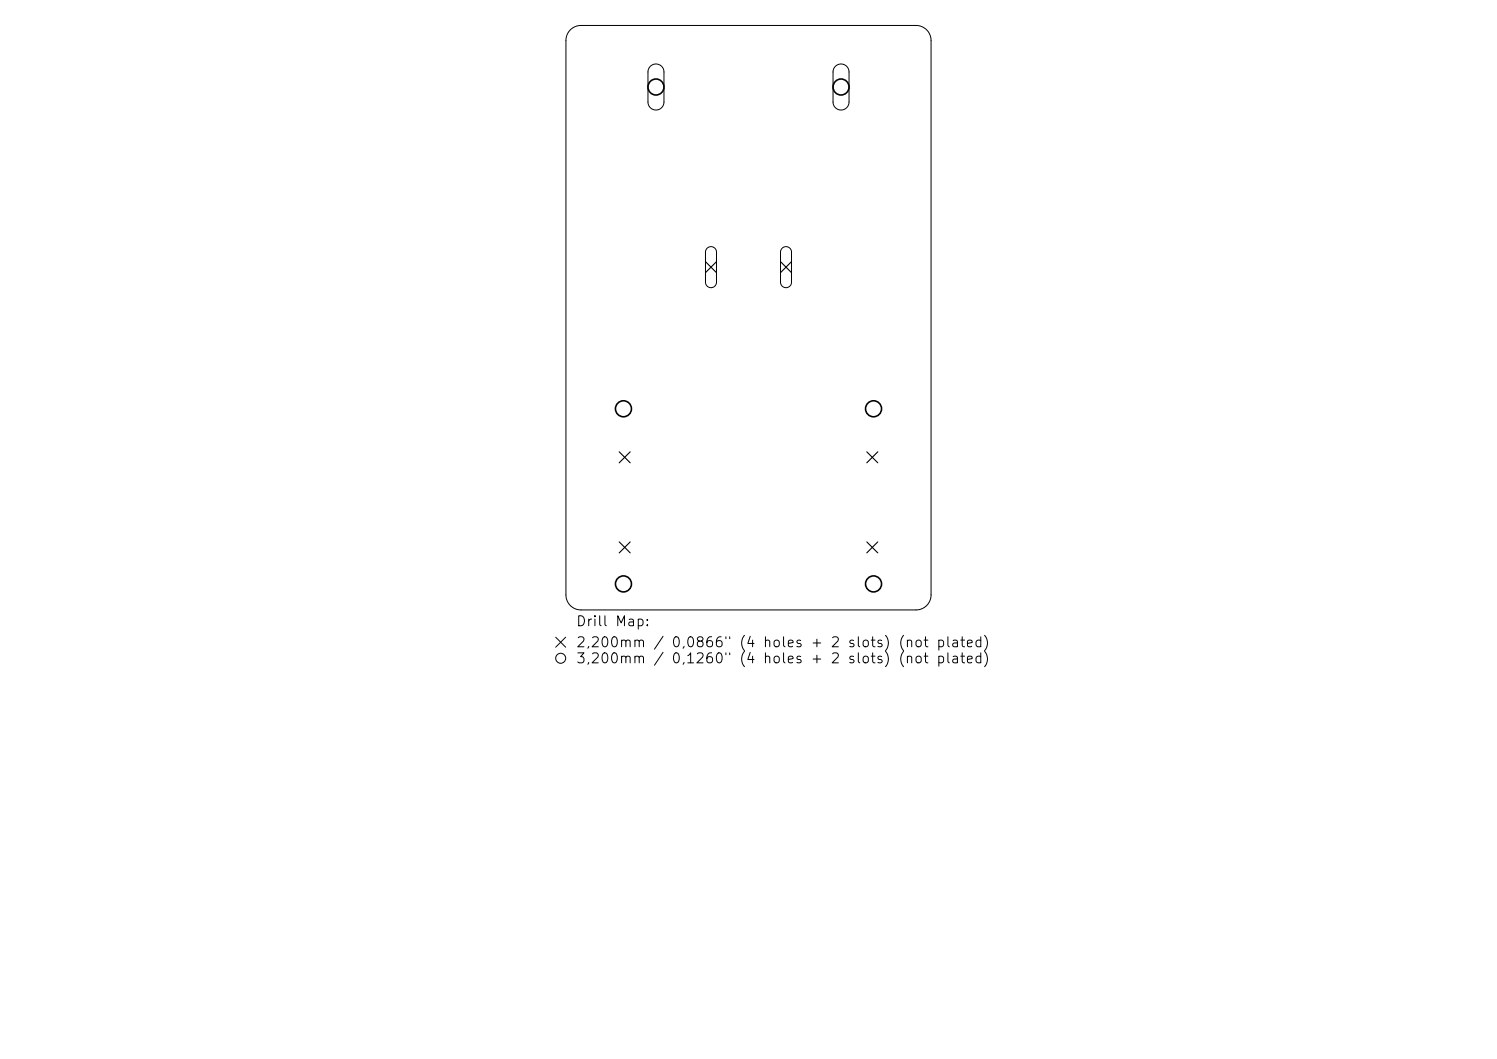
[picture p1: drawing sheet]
<svg xmlns="http://www.w3.org/2000/svg" width="297mm" height="210mm" viewBox="0 0 297 210" stroke-linecap="round" stroke-linejoin="round" font-family="sans-serif">
<defs><g id="words">
<g font-size="2">
<text x="114.1" y="124.7">Drill Map:</text>
<text x="114.1" y="128.9">2,200mm / 0,0866&quot; (4 holes + 2 slots) (not plated)</text>
<text x="114.1" y="132">3,200mm / 0,1260&quot; (4 holes + 2 slots) (not plated)</text>
</g>
</g></defs>
<g fill="none" stroke="#000" stroke-width=".2">
<path d="M113.2 5.9a2.98 2.98 0 0 1 2.1-.9h66.4a2.98 2.98 0 0 1 3 3v110a2.98 2.98 0 0 1-3 3h-66.4a2.98 2.98 0 0 1-3-3v-110a2.98 2.98 0 0 1 .9-2.1zM129 13.2a1.59 1.59 0 0 1 1.8-.4 1.59 1.59 0 0 1 .9 1.5v5.9a1.59 1.59 0 0 1-1.6 1.6 1.59 1.59 0 0 1-1.5-1.6v-6.1zM165.7 13.2a1.59 1.59 0 0 1 1.8-.4 1.59 1.59 0 0 1 .9 1.5v5.9a1.59 1.59 0 0 1-1.5 1.6 1.59 1.59 0 0 1-1.6-1.6v-6.1zM140.3 49.2a1.09 1.09 0 0 1 1.2-.2 1.09 1.09 0 0 1 .7 1v6a1.09 1.09 0 0 1-1.1 1 1.09 1.09 0 0 1-1.1-1v-6.1zM155.2 49.2a1.09 1.09 0 0 1 1.2-.2 1.09 1.09 0 0 1 .6 1v6a1.09 1.09 0 0 1-1.1 1 1.09 1.09 0 0 1-1-1v-6.1zM110.2 126.4l2 1.9M112.2 126.4l-2 1.9"/>
<circle cx="111.2" cy="130.5" r=".99"/>
</g>
<path d="M140 51.9l2.2 2.2M142.2 51.9l-2.2 2.2M154.9 51.9l2.1 2.2M157 51.9l-2.1 2.2M122.8 89.6l2.2 2.2M125 89.6l-2.2 2.2M172 89.6l2.2 2.2M174.2 89.6l-2.2 2.2M122.8 107.5l2.2 2.1M125 107.5l-2.2 2.1M172 107.5l2.2 2.1M174.2 107.5l-2.2 2.1" fill="none" stroke="#000" stroke-width=".22"/>
<g fill="none" stroke="#000" stroke-width=".32">
<circle cx="130.1" cy="17.3" r="1.59"/>
<circle cx="166.9" cy="17.3" r="1.59"/>
<circle cx="123.7" cy="81.1" r="1.59"/>
<circle cx="173.3" cy="81.1" r="1.59"/>
<circle cx="123.7" cy="115.8" r="1.59"/>
<circle cx="173.3" cy="115.8" r="1.59"/>
</g>
<use href="#words"/>
</svg>
